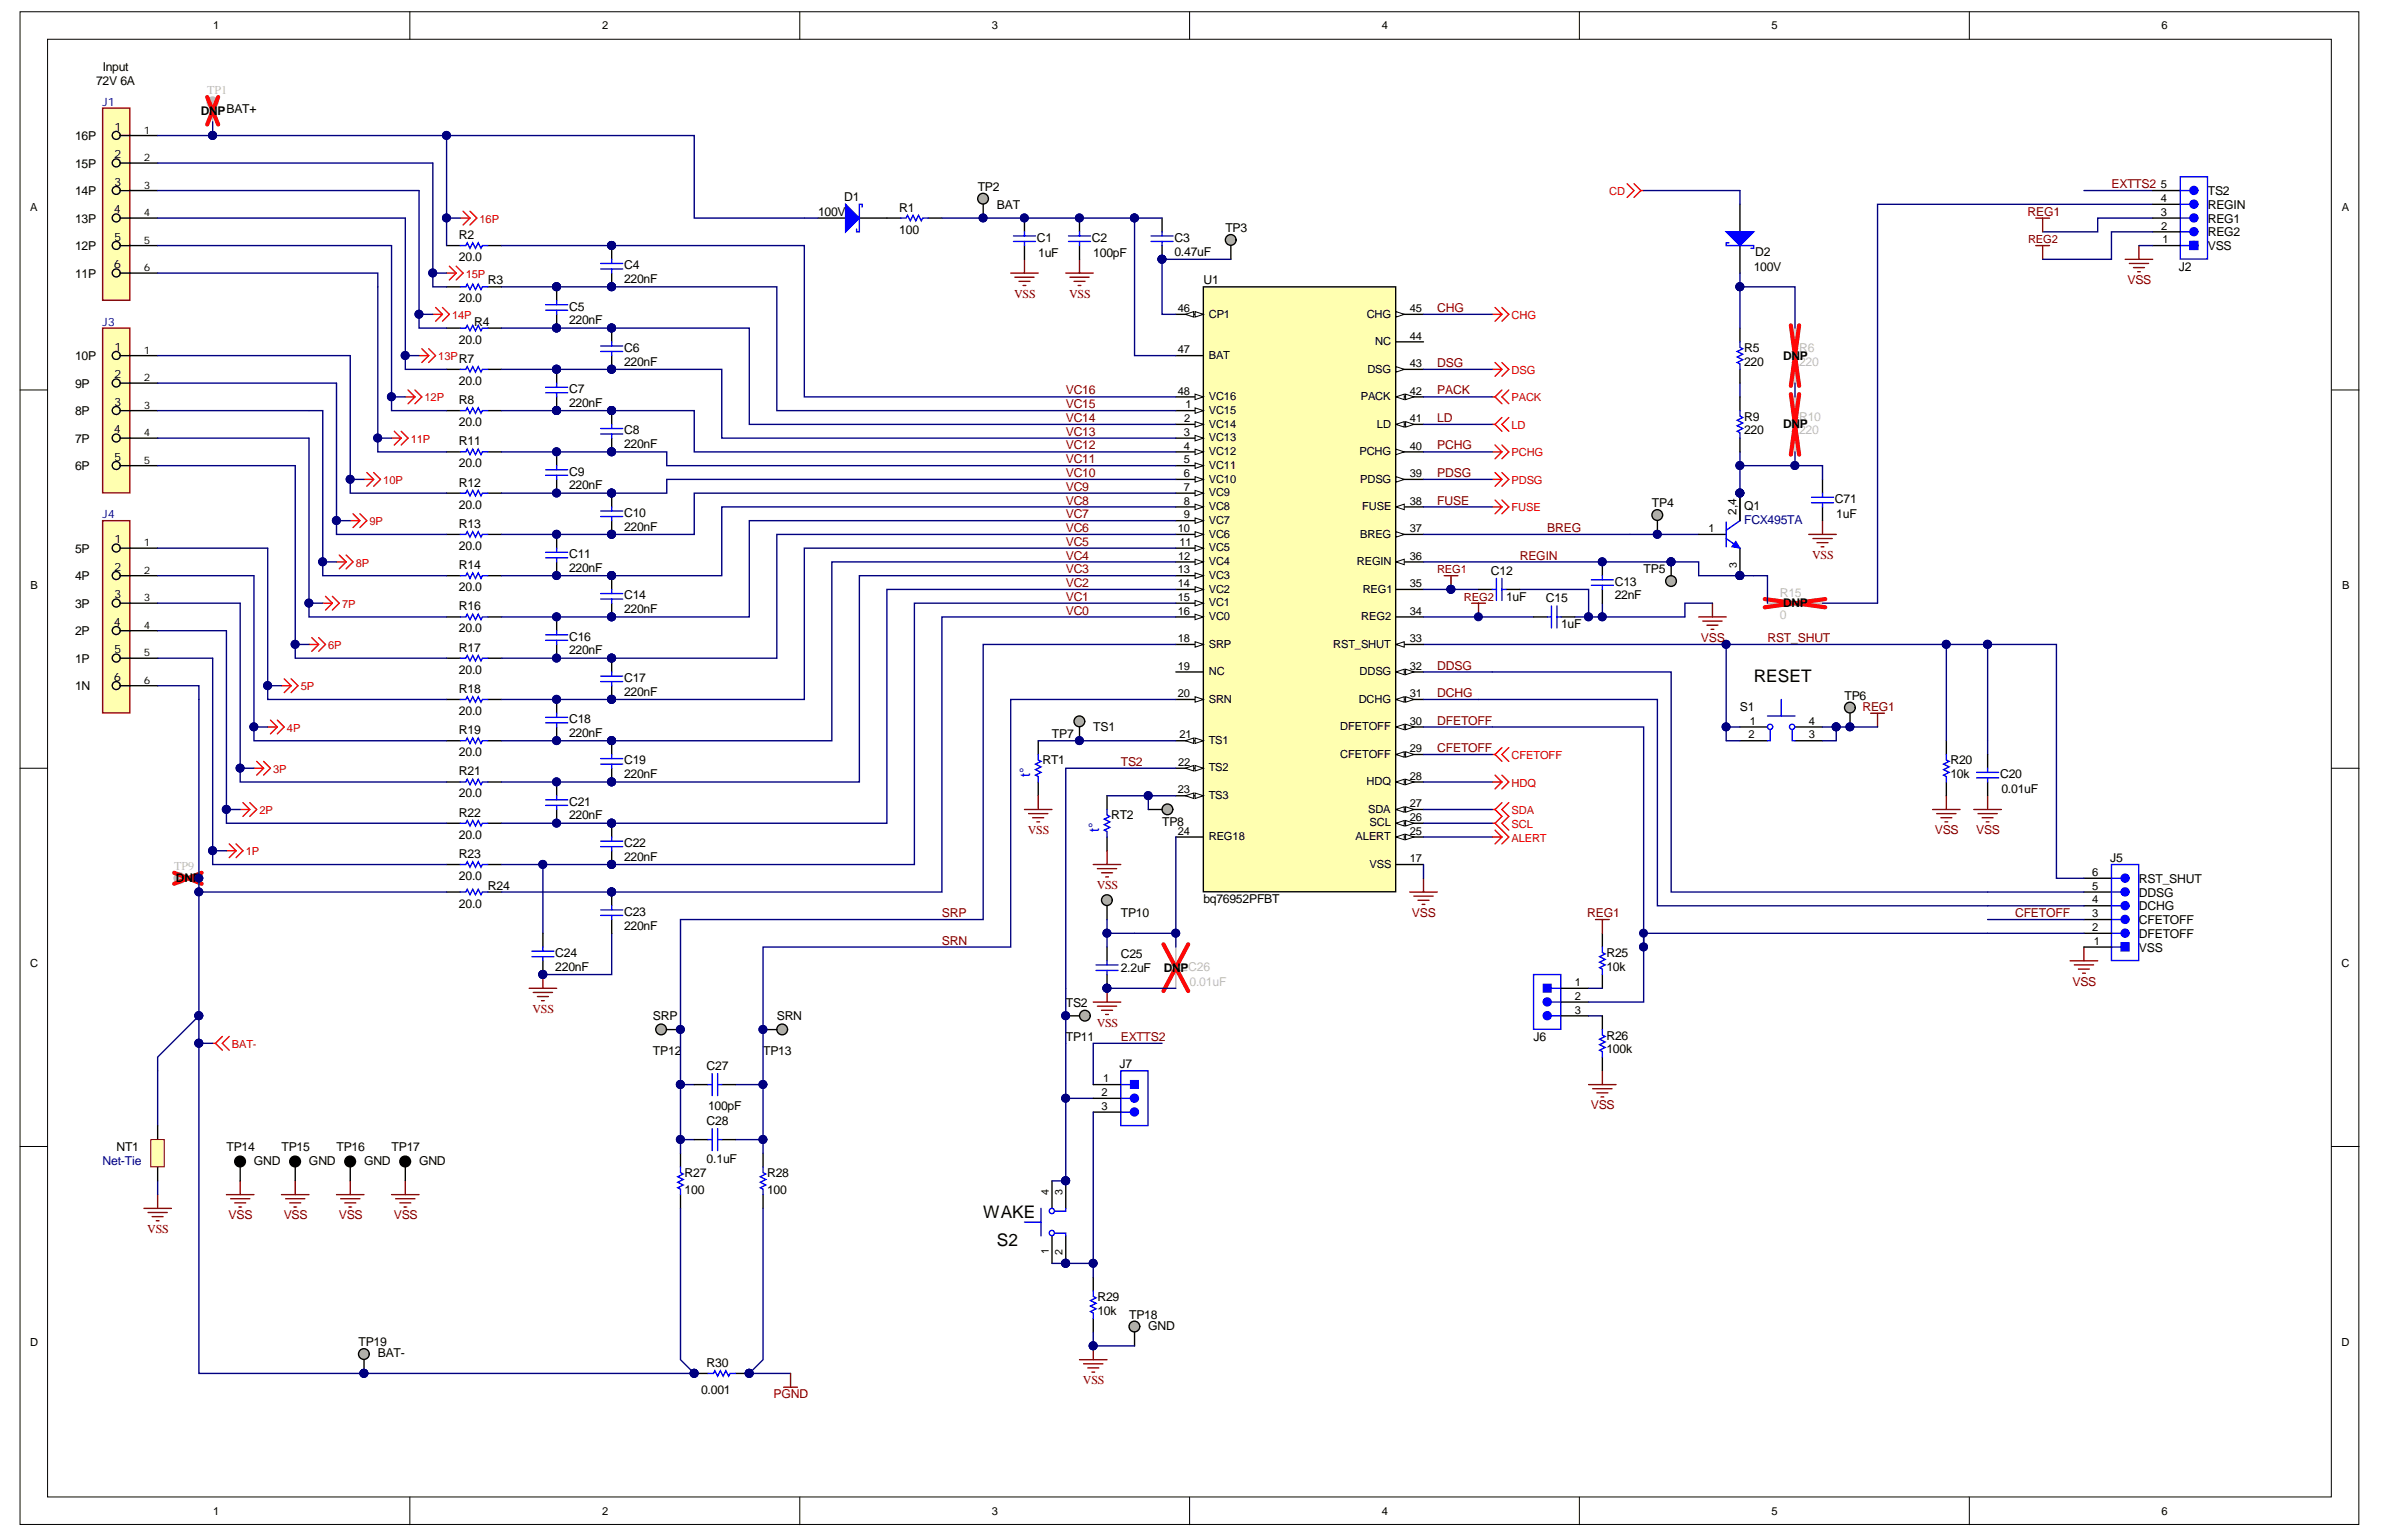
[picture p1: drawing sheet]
<svg xmlns="http://www.w3.org/2000/svg" width="432mm" height="279mm" viewBox="0 0 432 279" stroke-linecap="round" stroke-linejoin="round" font-family="sans-serif">
<defs><g id="words">
<g font-size="3.1">
<text x="317.9" y="123.7">RESET</text>
<text x="178.2" y="220.9">WAKE</text>
<text x="180.7" y="225.9">S2</text>
</g>
<g font-size="2.6" fill="#00f">
<text x="186.8" y="140.9" transform="rotate(-90 186.8 140.9)">t°</text>
<text x="199.2" y="150.9" transform="rotate(-90 199.2 150.9)">t°</text>
</g>
<g font-size="2.2">
<text x="17.4" y="15.4">72V 6A</text>
<text x="18.6" y="12.9">Input</text>
<text x="36.4" y="20.8">DNPBAT+</text>
<text x="13.6" y="25.4">16P</text>
<text x="13.6" y="30.4">15P</text>
<text x="13.6" y="35.4">14P</text>
<text x="177.2" y="34.6">TP2</text>
<text x="400.2" y="35.4">TS2</text>
<text x="13.6" y="40.4">13P</text>
<text x="148.3" y="39.1">100V</text>
<text x="153" y="36.4">D1</text>
<text x="163" y="38.4">R1</text>
<text x="180.7" y="37.9">BAT</text>
<text x="400.2" y="37.9">REGIN</text>
<text x="400.2" y="40.4">REG1</text>
<text x="13.6" y="45.3">12P</text>
<text x="83.2" y="47.3">20.0</text>
<text x="83.2" y="43.3">R2</text>
<text x="163" y="42.3">100</text>
<text x="188" y="43.8">C1</text>
<text x="188.2" y="46.6">1uF</text>
<text x="197.9" y="43.8">C2</text>
<text x="198.2" y="46.6">100pF</text>
<text x="212.9" y="46.3">0.47uF</text>
<text x="212.9" y="43.8">C3</text>
<text x="222.1" y="42.1">TP3</text>
<text x="318.2" y="46.3">D2</text>
<text x="400.2" y="45.3">VSS</text>
<text x="400.2" y="42.8">REG2</text>
<text x="13.6" y="50.3">11P</text>
<text x="88.4" y="51.6">R3</text>
<text x="113.1" y="51.3">220nF</text>
<text x="113.1" y="48.8">C4</text>
<text x="218.1" y="51.6">U1</text>
<text x="317.9" y="49.1">100V</text>
<text x="395" y="49.1">J2</text>
<text x="83.2" y="54.8">20.0</text>
<text x="85.9" y="59.1">R4</text>
<text x="103.2" y="58.8">220nF</text>
<text x="103.2" y="56.3">C5</text>
<text x="13.6" y="65.3">10P</text>
<text x="83.2" y="62.3">20.0</text>
<text x="113.1" y="63.8">C6</text>
<text x="316.2" y="63.8">R5</text>
<text x="323.2" y="65.2">DNP</text>
<text x="13.6" y="70.3">9P</text>
<text x="83.2" y="69.8">20.0</text>
<text x="103.2" y="71.3">C7</text>
<text x="113.1" y="66.3">220nF</text>
<text x="316.2" y="66.3">220</text>
<text x="13.6" y="75.3">8P</text>
<text x="83.2" y="77.3">20.0</text>
<text x="83.2" y="73.3">R8</text>
<text x="103.2" y="73.8">220nF</text>
<text x="316.2" y="76.3">R9</text>
<text x="323.2" y="77.7">DNP</text>
<text x="13.6" y="80.3">7P</text>
<text x="83.2" y="80.8">R11</text>
<text x="113.1" y="81.3">220nF</text>
<text x="113.1" y="78.8">C8</text>
<text x="316.2" y="78.8">220</text>
<text x="13.6" y="85.2">6P</text>
<text x="83.2" y="84.7">20.0</text>
<text x="83.2" y="88.2">R12</text>
<text x="103.2" y="88.7">220nF</text>
<text x="103.2" y="86.2">C9</text>
<text x="83.2" y="92.2">20.0</text>
<text x="83.2" y="95.7">R13</text>
<text x="113.1" y="93.7">C10</text>
<text x="299.4" y="92">TP4</text>
<text x="316.2" y="92.5">Q1</text>
<text x="332.6" y="91.2">C71</text>
<text x="332.9" y="94">1uF</text>
<text x="13.6" y="100.2">5P</text>
<text x="83.2" y="99.7">20.0</text>
<text x="103.2" y="101.2">C11</text>
<text x="113.1" y="96.2">220nF</text>
<text x="13.6" y="105.2">4P</text>
<text x="83.2" y="107.2">20.0</text>
<text x="83.2" y="103.2">R14</text>
<text x="103.2" y="103.7">220nF</text>
<text x="270.3" y="104.2">C12</text>
<text x="292.7" y="106.2">C13</text>
<text x="298" y="103.9">TP5</text>
<text x="13.6" y="110.2">3P</text>
<text x="83.2" y="110.7">R16</text>
<text x="113.1" y="111.2">220nF</text>
<text x="113.1" y="108.7">C14</text>
<text x="273" y="108.9">1uF</text>
<text x="280.2" y="109.2">C15</text>
<text x="283" y="113.9">1uF</text>
<text x="292.7" y="108.7">22nF</text>
<text x="323.2" y="110.1">DNP</text>
<text x="13.6" y="115.2">2P</text>
<text x="83.2" y="114.7">20.0</text>
<text x="83.2" y="118.2">R17</text>
<text x="103.2" y="118.7">220nF</text>
<text x="103.2" y="116.2">C16</text>
<text x="13.6" y="120.2">1P</text>
<text x="13.6" y="125.1">1N</text>
<text x="83.2" y="122.2">20.0</text>
<text x="83.2" y="125.6">R18</text>
<text x="113.1" y="123.6">C17</text>
<text x="83.2" y="129.6">20.0</text>
<text x="103.2" y="131.1">C18</text>
<text x="113.1" y="126.1">220nF</text>
<text x="315.4" y="128.9">S1</text>
<text x="334.4" y="126.9">TP6</text>
<text x="83.2" y="137.1">20.0</text>
<text x="83.2" y="133.1">R19</text>
<text x="103.2" y="133.6">220nF</text>
<text x="190.7" y="133.9">TP7</text>
<text x="198.2" y="132.6">TS1</text>
<text x="83.2" y="140.6">R21</text>
<text x="113.1" y="141.1">220nF</text>
<text x="113.1" y="138.6">C19</text>
<text x="189" y="138.6">RT1</text>
<text x="353.6" y="141.1">10k</text>
<text x="353.6" y="138.6">R20</text>
<text x="362.6" y="141.1">C20</text>
<text x="362.8" y="143.8">0.01uF</text>
<text x="83.2" y="144.6">20.0</text>
<text x="83.2" y="148.1">R22</text>
<text x="103.2" y="148.6">220nF</text>
<text x="103.2" y="146.1">C21</text>
<text x="201.4" y="148.6">RT2</text>
<text x="210.7" y="149.8">TP8</text>
<text x="83.2" y="152.1">20.0</text>
<text x="83.2" y="155.6">R23</text>
<text x="113.1" y="153.6">C22</text>
<text x="31.9" y="160">DNP</text>
<text x="83.2" y="159.6">20.0</text>
<text x="88.4" y="161.3">R24</text>
<text x="113.1" y="156.1">220nF</text>
<text x="382.5" y="156.3">J5</text>
<text x="387.7" y="160.1">RST_SHUT</text>
<text x="83.2" y="164.5">20.0</text>
<text x="113.1" y="166">C23</text>
<text x="203.2" y="166.3">TP10</text>
<text x="218.1" y="163.8">bq76952PFBT</text>
<text x="387.7" y="162.6">DDSG</text>
<text x="387.7" y="165">DCHG</text>
<text x="387.7" y="167.5">CFETOFF</text>
<text x="100.7" y="173.5">C24</text>
<text x="113.1" y="168.5">220nF</text>
<text x="203.2" y="173.8">C25</text>
<text x="291.2" y="173.5">R25</text>
<text x="387.7" y="170">DFETOFF</text>
<text x="387.7" y="172.5">VSS</text>
<text x="100.7" y="176">220nF</text>
<text x="203.2" y="176.3">2.2uF</text>
<text x="211" y="176.2">DNPC26</text>
<text x="291.2" y="176">10k</text>
<text x="118.4" y="185">SRP</text>
<text x="140.8" y="185">SRN</text>
<text x="193.2" y="182.5">TS2</text>
<text x="118.4" y="191.2">TP12</text>
<text x="138.3" y="191.2">TP13</text>
<text x="193.2" y="188.7">TP11</text>
<text x="278" y="188.7">J6</text>
<text x="291.2" y="191">100k</text>
<text x="291.2" y="188.5">R26</text>
<text x="128.1" y="194">C27</text>
<text x="202.9" y="193.7">J7</text>
<text x="128.1" y="204">C28</text>
<text x="128.3" y="201.2">100pF</text>
<text x="21.1" y="208.7">NT1</text>
<text x="41" y="208.7">TP14</text>
<text x="51" y="208.7">TP15</text>
<text x="61" y="208.7">TP16</text>
<text x="71" y="208.7">TP17</text>
<text x="46" y="211.2">GND</text>
<text x="56" y="211.2">GND</text>
<text x="66" y="211.2">GND</text>
<text x="76" y="211.2">GND</text>
<text x="124.1" y="213.4">R27</text>
<text x="128.1" y="210.9">0.1uF</text>
<text x="139.1" y="213.4">R28</text>
<text x="124.1" y="216.4">100</text>
<text x="139.1" y="216.4">100</text>
<text x="198.9" y="238.4">10k</text>
<text x="198.9" y="235.9">R29</text>
<text x="204.7" y="239.1">TP18</text>
<text x="65" y="244.1">TP19</text>
<text x="208.2" y="241.1">GND</text>
<text x="68.5" y="246.1">BAT-</text>
<text x="128.1" y="247.8">R30</text>
<text x="127.1" y="252.8">0.001</text>
</g>
<g font-size="2.2" fill="#c0bebc">
<text x="37.6" y="17.1">TP1</text>
<text x="326.1" y="63.8">R6</text>
<text x="326.1" y="66.3">220</text>
<text x="326.1" y="76.3">R10</text>
<text x="326.1" y="78.8">220</text>
<text x="322.6" y="112.2">0</text>
<text x="322.6" y="108.2">R15</text>
<text x="31.6" y="157.8">TP9</text>
<text x="215.6" y="178.8">0.01uF</text>
</g>
<g font-size="2.2" fill="#800000">
<text x="382.8" y="34.1">EXTTS2</text>
<text x="367.5" y="39.1">REG1</text>
<text x="183.8" y="54">VSS</text>
<text x="193.8" y="54">VSS</text>
<text x="385.7" y="51.5">VSS</text>
<text x="260.5" y="56.6">CHG</text>
<text x="193.2" y="71.5">VC16</text>
<text x="260.5" y="71.5">PACK</text>
<text x="260.5" y="66.5">DSG</text>
<text x="193.2" y="76.5">VC14</text>
<text x="193.2" y="74">VC15</text>
<text x="260.5" y="76.5">LD</text>
<text x="193.2" y="79">VC13</text>
<text x="193.2" y="81.5">VC12</text>
<text x="193.2" y="84">VC11</text>
<text x="260.5" y="81.5">PCHG</text>
<text x="193.2" y="86.5">VC10</text>
<text x="193.2" y="89">VC9</text>
<text x="260.5" y="86.5">PDSG</text>
<text x="193.2" y="94">VC7</text>
<text x="193.2" y="91.5">VC8</text>
<text x="260.5" y="91.5">FUSE</text>
<text x="193.2" y="96.5">VC6</text>
<text x="193.2" y="99">VC5</text>
<text x="193.2" y="101.5">VC4</text>
<text x="275.5" y="101.5">REGIN</text>
<text x="280.5" y="96.5">BREG</text>
<text x="328.5" y="101.3">VSS</text>
<text x="193.2" y="103.9">VC3</text>
<text x="193.2" y="106.4">VC2</text>
<text x="193.2" y="108.9">VC1</text>
<text x="193.2" y="111.4">VC0</text>
<text x="308.3" y="116.4">VSS</text>
<text x="320.4" y="116.4">RST_SHUT</text>
<text x="260.5" y="121.4">DDSG</text>
<text x="260.5" y="126.4">DCHG</text>
<text x="260.5" y="131.4">DFETOFF</text>
<text x="337.6" y="128.9">REG1</text>
<text x="260.5" y="136.4">CFETOFF</text>
<text x="203.2" y="138.9">TS2</text>
<text x="186.3" y="151.2">VSS</text>
<text x="350.7" y="151.3">VSS</text>
<text x="358.2" y="151.3">VSS</text>
<text x="198.8" y="161.2">VSS</text>
<text x="170.7" y="166.3">SRP</text>
<text x="256" y="166.2">VSS</text>
<text x="287.7" y="166.3">REG1</text>
<text x="365.3" y="166.3">CFETOFF</text>
<text x="170.7" y="171.3">SRN</text>
<text x="375.7" y="178.7">VSS</text>
<text x="96.5" y="183.6">VSS</text>
<text x="198.8" y="186.1">VSS</text>
<text x="203.2" y="188.7">EXTTS2</text>
<text x="288.4" y="201.2">VSS</text>
<text x="41.4" y="221.1">VSS</text>
<text x="51.4" y="221.1">VSS</text>
<text x="61.4" y="221.1">VSS</text>
<text x="71.4" y="221.1">VSS</text>
<text x="26.7" y="223.6">VSS</text>
<text x="196.3" y="251">VSS</text>
<text x="140.2" y="253.5">PGND</text>
</g>
<g font-size="2.2" fill="#000080">
<text x="316.2" y="95">FCX495TA</text>
<text x="18.6" y="211.2">Net-Tie</text>
</g>
<g font-size="2.1" fill="#000080">
<text x="18.6" y="19.2">J1</text>
<text x="18.6" y="59.1">J3</text>
<text x="18.6" y="94">J4</text>
</g>
<g font-size="2.1">
<text x="20.8" y="23.7">1</text>
<text x="20.7" y="28.7">2</text>
<text x="20.7" y="33.6">3</text>
<text x="20.6" y="38.6">4</text>
<text x="20.7" y="43.6">5</text>
<text x="20.6" y="48.6">6</text>
<text x="20.8" y="63.6">1</text>
<text x="20.7" y="68.6">2</text>
<text x="20.7" y="73.5">3</text>
<text x="20.6" y="78.5">4</text>
<text x="20.7" y="83.5">5</text>
<text x="314.8" y="93.4" transform="rotate(-90 314.8 93.4)">2,4</text>
<text x="20.8" y="98.5">1</text>
<text x="20.7" y="103.5">2</text>
<text x="20.6" y="113.4">4</text>
<text x="20.7" y="108.5">3</text>
<text x="20.7" y="118.4">5</text>
<text x="20.6" y="123.4">6</text>
</g>
<g font-size="2">
<text x="38.6" y="5.3">1</text>
<text x="109.2" y="5.3">2</text>
<text x="179.8" y="5.3">3</text>
<text x="250.5" y="5.3">4</text>
<text x="321.1" y="5.3">5</text>
<text x="391.8" y="5.3">6</text>
<text x="391.7" y="34.1">5</text>
<text x="5.5" y="38.3">A</text>
<text x="391.7" y="36.6">4</text>
<text x="391.7" y="39.1">3</text>
<text x="391.8" y="41.6">2</text>
<text x="424.5" y="38.3">A</text>
<text x="392" y="44.1">1</text>
<text x="213.5" y="56.6">46</text>
<text x="219.1" y="57.6">CP1</text>
<text x="247.7" y="57.6">CHG</text>
<text x="255.6" y="56.6">45</text>
<text x="213.5" y="64.1">47</text>
<text x="219.1" y="65.1">BAT</text>
<text x="249.3" y="62.6">NC</text>
<text x="255.6" y="61.6">44</text>
<text x="213.5" y="71.5">48</text>
<text x="247.9" y="67.6">DSG</text>
<text x="255.6" y="66.6">43</text>
<text x="255.6" y="71.5">42</text>
<text x="214.7" y="76.5">2</text>
<text x="214.9" y="74">1</text>
<text x="219.1" y="72.5">VC16</text>
<text x="219.1" y="75">VC15</text>
<text x="219.1" y="77.5">VC14</text>
<text x="246.7" y="72.5">PACK</text>
<text x="249.6" y="77.5">LD</text>
<text x="255.6" y="76.5">41</text>
<text x="214.6" y="79">3</text>
<text x="214.6" y="81.5">4</text>
<text x="219.1" y="80">VC13</text>
<text x="219.1" y="82.5">VC12</text>
<text x="246.4" y="82.5">PCHG</text>
<text x="255.6" y="81.5">40</text>
<text x="214.6" y="89">7</text>
<text x="214.6" y="84">5</text>
<text x="214.6" y="86.5">6</text>
<text x="219.1" y="90">VC9</text>
<text x="219.1" y="85">VC11</text>
<text x="219.1" y="87.5">VC10</text>
<text x="246.6" y="87.5">PDSG</text>
<text x="255.6" y="86.5">39</text>
<text x="214.6" y="94">9</text>
<text x="214.6" y="91.5">8</text>
<text x="219.1" y="95">VC7</text>
<text x="219.1" y="92.5">VC8</text>
<text x="246.9" y="92.5">FUSE</text>
<text x="255.6" y="91.5">38</text>
<text x="213.5" y="96.5">10</text>
<text x="213.6" y="101.5">12</text>
<text x="213.8" y="99">11</text>
<text x="219.1" y="100">VC5</text>
<text x="219.1" y="97.5">VC6</text>
<text x="246.6" y="97.5">BREG</text>
<text x="255.6" y="96.5">37</text>
<text x="255.6" y="101.5">36</text>
<text x="309.7" y="96.5">1</text>
<text x="5.5" y="106.8">B</text>
<text x="213.5" y="104">13</text>
<text x="213.5" y="106.5">14</text>
<text x="219.1" y="105">VC3</text>
<text x="219.1" y="107.5">VC2</text>
<text x="219.1" y="102.5">VC4</text>
<text x="246" y="102.5">REGIN</text>
<text x="247" y="107.5">REG1</text>
<text x="255.6" y="106.5">35</text>
<text x="424.6" y="106.8">B</text>
<text x="213.5" y="109">15</text>
<text x="213.5" y="111.4">16</text>
<text x="219.1" y="110">VC1</text>
<text x="219.1" y="112.4">VC0</text>
<text x="246.8" y="112.4">REG2</text>
<text x="255.6" y="111.4">34</text>
<text x="213.5" y="116.4">18</text>
<text x="219.1" y="117.4">SRP</text>
<text x="241.7" y="117.4">RST_SHUT</text>
<text x="255.6" y="116.4">33</text>
<text x="213.5" y="121.4">19</text>
<text x="219.1" y="122.4">NC</text>
<text x="246.4" y="122.4">DDSG</text>
<text x="255.6" y="121.4">32</text>
<text x="213.5" y="126.4">20</text>
<text x="219.1" y="127.4">SRN</text>
<text x="246.3" y="127.4">DCHG</text>
<text x="255.6" y="131.4">30</text>
<text x="255.6" y="126.4">31</text>
<text x="317.2" y="131.4">1</text>
<text x="327.9" y="131.4">4</text>
<text x="213.8" y="133.9">21</text>
<text x="219.1" y="134.9">TS1</text>
<text x="243" y="137.4">CFETOFF</text>
<text x="243" y="132.4">DFETOFF</text>
<text x="255.6" y="136.4">29</text>
<text x="316.9" y="133.9">2</text>
<text x="327.9" y="133.9">3</text>
<text x="213.5" y="143.9">23</text>
<text x="213.6" y="138.9">22</text>
<text x="219.1" y="139.9">TS2</text>
<text x="247.7" y="142.4">HDQ</text>
<text x="255.6" y="141.4">28</text>
<text x="219.1" y="144.9">TS3</text>
<text x="248" y="147.4">SDA</text>
<text x="248.3" y="149.9">SCL</text>
<text x="255.6" y="146.4">27</text>
<text x="255.6" y="148.9">26</text>
<text x="213.5" y="151.3">24</text>
<text x="219.1" y="152.3">REG18</text>
<text x="245.7" y="152.3">ALERT</text>
<text x="255.6" y="151.3">25</text>
<text x="248.3" y="157.3">VSS</text>
<text x="255.6" y="156.3">17</text>
<text x="379.2" y="161.3">5</text>
<text x="379.2" y="158.8">6</text>
<text x="379.2" y="163.8">4</text>
<text x="379.2" y="166.3">3</text>
<text x="379.3" y="168.8">2</text>
<text x="379.5" y="171.3">1</text>
<text x="5.5" y="175.4">C</text>
<text x="285.5" y="178.8">1</text>
<text x="424.5" y="175.4">C</text>
<text x="285.5" y="181.3">2</text>
<text x="285.5" y="183.8">3</text>
<text x="200" y="196.2">1</text>
<text x="199.7" y="201.2">3</text>
<text x="199.7" y="198.7">2</text>
<text x="5.5" y="244">D</text>
<text x="424.5" y="244">D</text>
<text x="38.6" y="274.7">1</text>
<text x="109.2" y="274.7">2</text>
<text x="179.8" y="274.7">3</text>
<text x="250.5" y="274.7">4</text>
<text x="321.1" y="274.7">5</text>
<text x="391.8" y="274.7">6</text>
</g>
<g font-size="2" fill="#f00">
<text x="291.7" y="35.4">CD</text>
<text x="86.9" y="40.4">16P</text>
<text x="84.4" y="50.3">15P</text>
<text x="82" y="57.8">14P</text>
<text x="274" y="57.8">CHG</text>
<text x="79.5" y="65.3">13PR7</text>
<text x="274" y="67.8">DSG</text>
<text x="77" y="72.8">12P</text>
<text x="274" y="72.8">PACK</text>
<text x="274" y="77.8">LD</text>
<text x="74.5" y="80.3">11P</text>
<text x="274" y="82.8">PCHG</text>
<text x="69.5" y="87.8">10P</text>
<text x="274" y="87.8">PDSG</text>
<text x="67" y="95.2">9P</text>
<text x="274" y="92.7">FUSE</text>
<text x="64.5" y="102.7">8P</text>
<text x="62" y="110.2">7P</text>
<text x="59.5" y="117.7">6P</text>
<text x="54.5" y="125.2">5P</text>
<text x="52" y="132.6">4P</text>
<text x="274" y="137.6">CFETOFF</text>
<text x="49.5" y="140.1">3P</text>
<text x="274" y="142.6">HDQ</text>
<text x="47" y="147.6">2P</text>
<text x="274" y="147.6">SDA</text>
<text x="44.5" y="155.1">1P</text>
<text x="274" y="152.6">ALERT</text>
<text x="274" y="150.1">SCL</text>
<text x="42" y="190">BAT-</text>
</g>
<g font-size="2" fill="#800000">
<text x="367.6" y="44.1">REG2</text>
<text x="260.5" y="104">REG1</text>
<text x="265.4" y="109">REG2</text>
</g>
<g font-size="1.9">
<text x="26.1" y="24.2">1</text>
<text x="26.1" y="29.2">2</text>
<text x="26.1" y="34.2">3</text>
<text x="26.1" y="39.2">4</text>
<text x="26.1" y="44.2">5</text>
<text x="26.1" y="49.2">6</text>
<text x="26.1" y="64.1">1</text>
<text x="26.1" y="69.1">2</text>
<text x="26.1" y="74.1">3</text>
<text x="26.1" y="79.1">4</text>
<text x="26.1" y="84.1">5</text>
<text x="26.1" y="99">1</text>
<text x="26.1" y="104">2</text>
<text x="314.8" y="102.9" transform="rotate(-90 314.8 102.9)">3</text>
<text x="26.1" y="109">3</text>
<text x="26.1" y="114">4</text>
<text x="26.1" y="119">5</text>
<text x="26.1" y="124">6</text>
<text x="190.1" y="216.6" transform="rotate(-90 190.1 216.6)">4</text>
<text x="192.6" y="216.6" transform="rotate(-90 192.6 216.6)">3</text>
<text x="190.1" y="227.4" transform="rotate(-90 190.1 227.4)">1</text>
<text x="192.6" y="227.6" transform="rotate(-90 192.6 227.6)">2</text>
</g>
</g></defs>
<g fill="#fff" stroke="#000" stroke-width=".18">
<path d="M3.6 2.1h424v274.3h-424z"/>
<path d="M8.6 7.1h414v264.3h-414z"/>
</g>
<g fill="none" stroke="#000" stroke-width=".18">
<path d="M74.3 2.1v5M145 2.1v5M215.6 2.1v5M286.3 2.1v5M357 2.1v5M3.6 70.7h5M422.7 70.7h5M3.6 139.3h5M422.7 139.3h5M3.6 207.9h5M422.7 207.9h5M74.3 271.5v5"/>
<path d="M145 271.5v5M215.6 271.5v5M286.3 271.5v5M357 271.5v5"/>
</g>
<g fill="none" stroke="#800000" stroke-width=".25">
<path d="M95.9 179.2h5M96.7 179.9h3.5M98.4 176.7v2.5M97.4 180.7h2M98.2 181.4h.5M26.1 219.1h5M26.8 219.8h3.5M28.6 216.6v2.5M41 216.6h5M41.8 217.4h3.5M42.5 218.1h2M43.3 218.9h.5"/>
<path d="M43.5 214.1v2.5M27.6 220.6h2M28.3 221.3h.5M195.7 246.5h5M196.4 247.3h3.5M197.2 248h2M197.9 248.8h.5M198.2 244v2.5"/>
</g>
<g fill="#000080" stroke="#000080" stroke-width=".18">
<circle cx="198.2" cy="244" r=".72"/>
<circle cx="98.4" cy="176.7" r=".72"/>
</g>
<path d="M81 52h2.4M88.4 52h2.5M43.5 211.6v2.5M123.4 209.1v2.5M123.4 216.6v2.5M138.3 209.1v2.5M138.3 216.6v2.5" fill="none" stroke="#000" stroke-width=".25"/>
<path d="M83.4 52h1l.3-.5 .5 1 .5-1 .5 1 .5-1 .5 1 .2-.5h1M123.4 211.6v1l.5 .3-1 .5 1 .5-1 .5 1 .5-1 .5 .5 .2v1M138.3 211.6v1l.5 .3-1 .5 1 .5-1 .5 1 .5-1 .5 .5 .2v1" fill="none" stroke="#00f" stroke-width=".25"/>
<circle cx="43.5" cy="210.6" r=".97" fill="#000" stroke="#000" stroke-width=".25"/>
<circle cx="119.8" cy="186.7" r=".97" fill="#b2acb0" stroke="#000" stroke-width=".25"/>
<path d="M188.2 134.3v2.5M188.2 141.8v2.5M120.9 186.7h2.5M28.6 204.1v2.5M28.6 211.6v2.5M125.9 249h2.4M133.3 249h2.5" fill="none" stroke="#000" stroke-width=".25"/>
<g fill="#000080" stroke="#000080" stroke-width=".18">
<circle cx="123.3" cy="186.7" r=".72"/>
<circle cx="125.8" cy="249" r=".72"/>
<circle cx="135.8" cy="249" r=".72"/>
<circle cx="123.3" cy="206.6" r=".72"/>
<circle cx="123.3" cy="196.6" r=".72"/>
</g>
<path d="M188.2 136.8v1l.5 .2-1 .5 1 .5-1 .5 1 .5-1 .5 .5 .3v1M128.3 249h1l.3-.5 .5 1 .5-1 .5 1 .5-1 .5 1 .2-.5h1" fill="none" stroke="#00f" stroke-width=".25"/>
<path d="M193.2 179.2v10M28.6 194.2v9.9M123.4 196.7h2.5M28.6 214.1v2.5M123.4 206.6h2.5" fill="none" stroke="#000080" stroke-width=".25"/>
<path d="M27.3 206.6h2.5v5h-2.5z" fill="#ffffb0" stroke="#800000" stroke-width=".18"/>
<path d="M160.8 39.5h2.5M168.3 39.5h2.4" fill="none" stroke="#000" stroke-width=".25"/>
<path d="M163.3 39.5h1l.2-.5 .5 1 .5-1 .5 1 .5-1 .5 1 .3-.5h1" fill="none" stroke="#00f" stroke-width=".25"/>
<circle cx="205.6" cy="240.5" r=".97" fill="#b2acb0" stroke="#000" stroke-width=".25"/>
<path d="M205.7 241.5v2.5" fill="none" stroke="#000" stroke-width=".25"/>
<circle cx="66" cy="245.5" r=".97" fill="#b2acb0" stroke="#000" stroke-width=".25"/>
<path d="M81 44.5h2.4M88.4 44.5h2.5M66 246.5v2.5" fill="none" stroke="#000" stroke-width=".25"/>
<g fill="#000080" stroke="#000080" stroke-width=".18">
<circle cx="66" cy="249" r=".72"/>
<circle cx="198.2" cy="244" r=".72"/>
</g>
<path d="M198.2 244h7.5" fill="none" stroke="#000080" stroke-width=".25"/>
<path d="M83.4 44.5h1l.3-.5 .5 1 .5-1 .5 1 .5-1 .5 1 .2-.5h1" fill="none" stroke="#00f" stroke-width=".25"/>
<circle cx="178.2" cy="36" r=".97" fill="#b2acb0" stroke="#000" stroke-width=".25"/>
<path d="M178.2 37v2.5M200.7 171.7v2.5M200.7 176.7v2.5" fill="none" stroke="#000" stroke-width=".25"/>
<g fill="#000080" stroke="#000080" stroke-width=".18">
<circle cx="178.2" cy="39.5" r=".72"/>
<circle cx="200.7" cy="179.2" r=".72"/>
<circle cx="138.3" cy="196.6" r=".72"/>
<circle cx="193.2" cy="199.1" r=".72"/>
<circle cx="263" cy="106.9" r=".72"/>
<circle cx="315.4" cy="84.4" r=".72"/>
<circle cx="315.4" cy="89.4" r=".72"/>
</g>
<path d="M261.8 104.4h2.5M263 104.4v2.5M200.7 179.2v2.5M198.2 181.7h5M198.9 182.4h3.5M199.7 183.2h2M200.4 183.9h.5" fill="none" stroke="#800000" stroke-width=".25"/>
<path d="M315.4 81.9v7.5M133.3 196.7h5M193.2 189.2v9.9h5M210.7 189.2h-12.5v7.5" fill="none" stroke="#000080" stroke-width=".25"/>
<path d="M198.7 176h4M198.7 175h4M200.7 174.2v.8M200.7 176v.7" fill="none" stroke="#00f" stroke-width=".25"/>
<g fill="none" stroke="#f00" stroke-width=".25">
<path d="M56 116.9h1.8M56.5 115.6l1.3 1.3M57.8 116.9l-1.3 1.2M57.8 115.6l1.2 1.3-1.2 1.2M46 139.3h1.8M46.5 138l1.3 1.3M47.8 139.3l-1.3 1.2M47.8 138l1.2 1.3-1.2 1.2M48.5 131.8h1.8M49 130.6l1.3 1.2M50.3 131.8l-1.3 1.3M50.3 130.6l1.2 1.2-1.2 1.3"/>
<path d="M51 124.3h1.8M51.5 123.1l1.3 1.2M52.8 124.3l-1.3 1.3M52.8 123.1l1.2 1.2-1.2 1.3M41 154.3h1.8M41.5 153l1.3 1.3M42.8 154.3l-1.3 1.2M42.8 153l1.2 1.3-1.2 1.2M43.5 146.8h1.8M44 145.5l1.3 1.3M45.3 146.8l-1.3 1.2M45.3 145.5l1.2 1.3-1.2 1.2"/>
<path d="M38.6 189.2h.5M39.1 189.2l1.2 1.2M40.3 187.9l-1.2 1.3M41.5 187.9l-1.2 1.3 1.2 1.2"/>
</g>
<circle cx="302.9" cy="105.4" r=".97" fill="#b2acb0" stroke="#000" stroke-width=".25"/>
<path d="M302.9 101.9v2.5" fill="none" stroke="#000" stroke-width=".25"/>
<circle cx="302.9" cy="101.9" r=".72" fill="#000080" stroke="#000080" stroke-width=".18"/>
<circle cx="200.7" cy="163.2" r=".97" fill="#b2acb0" stroke="#000" stroke-width=".25"/>
<path d="M210.7 39.5v2.5M210.7 44.5v2.5M315.4 131.8h5M315.4 134.3h5M325.4 131.8h5M325.4 134.3h5M200.7 164.2v2.5M53.5 211.6v2.5M63.5 211.6v2.5M73.5 211.6v2.5" fill="none" stroke="#000" stroke-width=".25"/>
<path d="M258 116.9h54.9v17.4h2.5M312.9 131.8h2.5M200.7 166.7v2.5h5M135.8 249h7.5" fill="none" stroke="#000080" stroke-width=".25"/>
<g fill="#000080" stroke="#000080" stroke-width=".18">
<circle cx="200.7" cy="169.2" r=".72"/>
<circle cx="210.6" cy="47" r=".72"/>
<circle cx="312.9" cy="116.8" r=".72"/>
<circle cx="312.9" cy="131.8" r=".72"/>
<circle cx="135.8" cy="249" r=".72"/>
</g>
<g fill="none" stroke="#800000" stroke-width=".25">
<path d="M51 216.6h5M51.8 217.4h3.5M52.5 218.1h2M53.3 218.9h.5M53.5 214.1v2.5M61 216.6h5M61.8 217.4h3.4M62.5 218.1h2M63.2 218.9h.5M63.5 214.1v2.5M71 216.6h5M71.7 217.4h3.5"/>
<path d="M72.5 218.1h2M73.2 218.9h.5M73.5 214.1v2.5M142.1 251.5h2.5M143.3 249v2.5"/>
</g>
<g fill="#000" stroke="#000" stroke-width=".25">
<circle cx="53.5" cy="210.6" r=".97"/>
<circle cx="63.5" cy="210.6" r=".97"/>
<circle cx="73.4" cy="210.6" r=".97"/>
</g>
<g fill="none" stroke="#00f" stroke-width=".25">
<path d="M208.7 42.8h4M208.7 43.8h4M210.7 42v.8M210.7 43.8v.7M320.4 129.8h5M320.9 132.3v2h-.5M322.9 126.8v3M324.9 132.3v2h.5"/>
<circle cx="320.9" cy="131.8" r=".47"/>
<circle cx="324.9" cy="131.8" r=".47"/>
</g>
<path d="M320.4 109.4h3.5l.2-.5 .5 1 .5-1 .5 1 .5-1 .5 1 .3-.5h3.5" fill="none" stroke="#c0bebc" stroke-width=".25"/>
<path d="M319.9 108.6l11 1.5M330.9 108.6l-11 1.5" fill="none" stroke="#f00" stroke-width=".75"/>
<path d="M203.2 194.2h4.9v9.9h-4.9z" fill="#fff" stroke="#00f" stroke-width=".25"/>
<path d="M203.2 199.1h1.7M203.2 196.7h1.7M203.2 201.6h1.7M198.2 234.1v1l.5 .2-1 .5 1 .5-1 .5 1 .5-1 .5 .5 .3v1" fill="none" stroke="#00f" stroke-width=".25"/>
<g fill="#00f" stroke="#00f" stroke-width=".25">
<circle cx="205.6" cy="199.1" r=".72"/>
<circle cx="205.6" cy="201.6" r=".72"/>
</g>
<path d="M198.2 196.7h5M198.2 199.1h5M198.2 201.6h5M198.2 231.6v2.5M198.2 239.1v2.4" fill="none" stroke="#000" stroke-width=".25"/>
<path d="M204.9 195.9h1.5v1.5h-1.5z" fill="#00f" stroke="#00f" stroke-width=".18"/>
<circle cx="196.7" cy="184.2" r=".97" fill="#b2acb0" stroke="#000" stroke-width=".25"/>
<g fill="none" stroke="#000" stroke-width=".25">
<path d="M81 59.5h2.4M88.4 59.5h2.5M81 67h2.4M81 74.5h2.4M88.4 67h2.5M88.4 74.5h2.5M81 81.9h2.4M81 89.4h2.4M81 96.9h2.4M88.4 81.9h2.5M88.4 89.4h2.5M88.4 96.9h2.5"/>
<path d="M352.8 134.3v2.5M352.8 141.8v2.5M193.2 184.2h2.5"/>
</g>
<g fill="#000080" stroke="#000080" stroke-width=".18">
<circle cx="193.2" cy="184.2" r=".72"/>
<circle cx="98.4" cy="176.7" r=".72"/>
<circle cx="205.6" cy="39.5" r=".72"/>
<circle cx="360.3" cy="116.8" r=".72"/>
<circle cx="312.9" cy="116.8" r=".72"/>
<circle cx="352.8" cy="116.8" r=".72"/>
</g>
<path d="M83.4 59.5h1l.3-.5 .5 1 .5-1 .5 1 .5-1 .5 1 .2-.5h1M83.4 67h1l.3-.5 .5 1 .5-1 .5 1 .5-1 .5 1 .2-.5h1M83.4 74.5h1l.3-.5 .5 1 .5-1 .5 1 .5-1 .5 1 .2-.5h1M83.4 81.9h1l.3-.5 .5 1 .5-1 .5 1 .5-1 .5 1 .2-.5h1M83.4 89.4h1l.3-.5 .5 1 .5-1 .5 1 .5-1 .5 1 .2-.5h1M83.4 96.9h1l.3-.5 .5 1 .5-1 .5 1 .5-1 .5 1 .2-.5h1M352.8 136.8v1l.5 .2-1 .5 1 .5-1 .5 1 .5-1 .5 .5 .3v1" fill="none" stroke="#00f" stroke-width=".25"/>
<path d="M170.7 39.5h35M295.5 96.9h12.4M312.9 116.9h47.4v19.9M317.9 104.4h2.5v5M330.4 109.4h10M352.8 116.9v17.4M110.9 169.2v7.5h-12.5" fill="none" stroke="#000080" stroke-width=".25"/>
<g fill="none" stroke="#f00" stroke-width=".25">
<path d="M270.5 57h1.8M271 55.8l1.3 1.2M272.3 57l-1.3 1.2M272.3 55.8l1.2 1.2-1.2 1.2M270.5 67h1.8M270.5 72h.5M270.5 76.9h.5M271 65.7l1.3 1.3M271 72l1.3 1.2M271 76.9l1.3 1.3M272.3 67l-1.3 1.2M272.3 65.7l1.2 1.3-1.2 1.2"/>
<path d="M272.3 70.7l-1.3 1.3M272.3 75.7l-1.3 1.2M273.5 70.7l-1.2 1.3 1.2 1.2M273.5 75.7l-1.2 1.2 1.2 1.3M270.5 81.9h1.8M270.5 86.9h1.8M270.5 91.9h1.8M271 80.7l1.3 1.2M271 85.7l1.3 1.2M271 90.7l1.3 1.2M272.3 81.9l-1.3 1.3M272.3 80.7l1.2 1.2-1.2 1.3"/>
<path d="M272.3 86.9l-1.3 1.3M272.3 85.7l1.2 1.2-1.2 1.3M272.3 91.9l-1.3 1.3M272.3 90.7l1.2 1.2-1.2 1.3"/>
</g>
<path d="M350.3 146.8h5M351.1 147.5h3.5M351.8 148.3h2M352.6 149h.5M352.8 144.3v2.5M357.8 146.8h5M358.6 147.5h3.5M359.3 148.3h2M360.1 149h.5M360.3 144.3v2.5" fill="none" stroke="#800000" stroke-width=".25"/>
<circle cx="141.8" cy="186.7" r=".97" fill="#b2acb0" stroke="#000" stroke-width=".25"/>
<path d="M138.3 186.7h2.5" fill="none" stroke="#000" stroke-width=".25"/>
<g fill="#000080" stroke="#000080" stroke-width=".18">
<circle cx="138.3" cy="186.7" r=".72"/>
<circle cx="123.3" cy="196.6" r=".72"/>
<circle cx="123.3" cy="206.6" r=".72"/>
</g>
<path d="M123.4 196.7v12.4" fill="none" stroke="#000080" stroke-width=".25"/>
<circle cx="300.4" cy="93.4" r=".97" fill="#b2acb0" stroke="#000" stroke-width=".25"/>
<path d="M300.4 94.4v2.5" fill="none" stroke="#000" stroke-width=".25"/>
<circle cx="300.4" cy="96.9" r=".72" fill="#000080" stroke="#000080" stroke-width=".18"/>
<path d="M258 159.2v2.5M255.6 161.7h4.9M256.3 162.5h3.5M257 163.2h2M257.8 164h.5" fill="none" stroke="#800000" stroke-width=".25"/>
<circle cx="195.7" cy="130.8" r=".97" fill="#b2acb0" stroke="#000" stroke-width=".25"/>
<path d="M195.7 131.8v2.5M190.7 214.1v5M193.2 214.1v5M190.7 224.1v5M193.2 224.1v5" fill="none" stroke="#000" stroke-width=".25"/>
<g fill="#000080" stroke="#000080" stroke-width=".18">
<circle cx="195.7" cy="134.3" r=".72"/>
<circle cx="193.2" cy="214.1" r=".72"/>
<circle cx="193.2" cy="229.1" r=".72"/>
</g>
<path d="M183.2 49.5h5M184 50.3h3.5M184.7 51h2M185.5 51.8h.5M185.7 47v2.5M339.1 129.3h2.5M340.4 129.3v2.5" fill="none" stroke="#800000" stroke-width=".25"/>
<path d="M295 33.3l1.2 1.3-1.2 1.2M296.2 33.3l1.3 1.3M297.5 34.6l-1.3 1.2M297.5 34.6h.5M58.5 109.4h1.8M59 108.1l1.3 1.3M60.3 109.4l-1.3 1.2M60.3 108.1l1.2 1.3-1.2 1.2" fill="none" stroke="#f00" stroke-width=".25"/>
<g fill="none" stroke="#00f" stroke-width=".25">
<path d="M188.7 219.1v5M193.2 219.1v.5h-2M185.7 221.6h3M191.2 223.6h2v.5"/>
<circle cx="190.7" cy="219.6" r=".47"/>
<circle cx="190.7" cy="223.6" r=".47"/>
</g>
<circle cx="223.1" cy="43.5" r=".97" fill="#b2acb0" stroke="#000" stroke-width=".25"/>
<path d="M223.1 44.5v2.5" fill="none" stroke="#000" stroke-width=".25"/>
<path d="M218.1 52h34.9v109.7h-34.9z" fill="#ffffb0" stroke="#000" stroke-width=".25"/>
<path d="M253.1 76.9h4.9" fill="none" stroke="#000" stroke-width=".25"/>
<path d="M253.1 76.9l1.5-.5v1z" fill="#fff"/>
<path d="M253.1 76.9l1.5-.5v1z" fill="none" stroke="#000" stroke-width=".18"/>
<path d="M254.8 76.4l1.5 .5-1.5 .5z" fill="#fff"/>
<path d="M254.8 76.4l1.5 .5-1.5 .5z" fill="none" stroke="#000" stroke-width=".18"/>
<path d="M213.1 109.4h5" fill="none" stroke="#000" stroke-width=".25"/>
<path d="M216.6 108.9l1.5 .5-1.5 .5z" fill="#fff"/>
<path d="M216.6 108.9l1.5 .5-1.5 .5z" fill="none" stroke="#000" stroke-width=".18"/>
<path d="M253.1 146.8h4.9" fill="none" stroke="#000" stroke-width=".25"/>
<path d="M253.1 146.8l1.5-.5v1z" fill="#fff"/>
<path d="M253.1 146.8l1.5-.5v1z" fill="none" stroke="#000" stroke-width=".18"/>
<path d="M254.8 146.3l1.5 .5-1.5 .5z" fill="#fff"/>
<path d="M254.8 146.3l1.5 .5-1.5 .5z" fill="none" stroke="#000" stroke-width=".18"/>
<path d="M213.1 72h5" fill="none" stroke="#000" stroke-width=".25"/>
<path d="M216.6 71.5l1.5 .5-1.5 .5z" fill="#fff"/>
<path d="M216.6 71.5l1.5 .5-1.5 .5z" fill="none" stroke="#000" stroke-width=".18"/>
<path d="M253.1 57h4.9" fill="none" stroke="#000" stroke-width=".25"/>
<path d="M253.1 56.5l1.5 .5-1.5 .5z" fill="#fff"/>
<path d="M253.1 56.5l1.5 .5-1.5 .5z" fill="none" stroke="#000" stroke-width=".18"/>
<path d="M213.1 104.4h5" fill="none" stroke="#000" stroke-width=".25"/>
<path d="M216.6 103.9l1.5 .5-1.5 .5z" fill="#fff"/>
<path d="M216.6 103.9l1.5 .5-1.5 .5z" fill="none" stroke="#000" stroke-width=".18"/>
<path d="M213.1 99.4h5" fill="none" stroke="#000" stroke-width=".25"/>
<path d="M216.6 98.9l1.5 .5-1.5 .5z" fill="#fff"/>
<path d="M216.6 98.9l1.5 .5-1.5 .5z" fill="none" stroke="#000" stroke-width=".18"/>
<path d="M213.1 94.4h5" fill="none" stroke="#000" stroke-width=".25"/>
<path d="M216.6 93.9l1.5 .5-1.5 .5z" fill="#fff"/>
<path d="M216.6 93.9l1.5 .5-1.5 .5z" fill="none" stroke="#000" stroke-width=".18"/>
<path d="M213.1 89.4h5" fill="none" stroke="#000" stroke-width=".25"/>
<path d="M216.6 88.9l1.5 .5-1.5 .5z" fill="#fff"/>
<path d="M216.6 88.9l1.5 .5-1.5 .5z" fill="none" stroke="#000" stroke-width=".18"/>
<path d="M213.1 84.4h5" fill="none" stroke="#000" stroke-width=".25"/>
<path d="M216.6 83.9l1.5 .5-1.5 .5z" fill="#fff"/>
<path d="M216.6 83.9l1.5 .5-1.5 .5z" fill="none" stroke="#000" stroke-width=".18"/>
<path d="M213.1 79.4h5" fill="none" stroke="#000" stroke-width=".25"/>
<path d="M216.6 78.9l1.5 .5-1.5 .5z" fill="#fff"/>
<path d="M216.6 78.9l1.5 .5-1.5 .5z" fill="none" stroke="#000" stroke-width=".18"/>
<path d="M213.1 74.5h5" fill="none" stroke="#000" stroke-width=".25"/>
<path d="M216.6 74l1.5 .5-1.5 .5z" fill="#fff"/>
<path d="M216.6 74l1.5 .5-1.5 .5z" fill="none" stroke="#000" stroke-width=".18"/>
<path d="M253.1 91.9h4.9" fill="none" stroke="#000" stroke-width=".25"/>
<path d="M253.1 91.9l1.5-.5v1z" fill="#fff"/>
<path d="M253.1 91.9l1.5-.5v1z" fill="none" stroke="#000" stroke-width=".18"/>
<path d="M253.1 96.9h4.9" fill="none" stroke="#000" stroke-width=".25"/>
<path d="M253.1 96.4l1.5 .5-1.5 .5z" fill="#fff"/>
<path d="M253.1 96.4l1.5 .5-1.5 .5z" fill="none" stroke="#000" stroke-width=".18"/>
<path d="M213.1 151.8h5M253.1 141.8h4.9" fill="none" stroke="#000" stroke-width=".25"/>
<path d="M253.1 141.8l1.5-.5v1z" fill="#fff"/>
<path d="M253.1 141.8l1.5-.5v1z" fill="none" stroke="#000" stroke-width=".18"/>
<path d="M254.8 141.3l1.5 .5-1.5 .5z" fill="#fff"/>
<path d="M254.8 141.3l1.5 .5-1.5 .5z" fill="none" stroke="#000" stroke-width=".18"/>
<path d="M253.1 149.3h4.9" fill="none" stroke="#000" stroke-width=".25"/>
<path d="M253.1 149.3l1.5-.5v1z" fill="#fff"/>
<path d="M253.1 149.3l1.5-.5v1z" fill="none" stroke="#000" stroke-width=".18"/>
<path d="M254.8 148.8l1.5 .5-1.5 .5z" fill="#fff"/>
<path d="M254.8 148.8l1.5 .5-1.5 .5z" fill="none" stroke="#000" stroke-width=".18"/>
<path d="M253.1 151.8h4.9" fill="none" stroke="#000" stroke-width=".25"/>
<path d="M253.1 151.8l1.5-.5v1z" fill="#fff"/>
<path d="M253.1 151.8l1.5-.5v1z" fill="none" stroke="#000" stroke-width=".18"/>
<path d="M254.8 151.3l1.5 .5-1.5 .5z" fill="#fff"/>
<path d="M254.8 151.3l1.5 .5-1.5 .5z" fill="none" stroke="#000" stroke-width=".18"/>
<path d="M213.1 111.9h5" fill="none" stroke="#000" stroke-width=".25"/>
<path d="M216.6 111.4l1.5 .5-1.5 .5z" fill="#fff"/>
<path d="M216.6 111.4l1.5 .5-1.5 .5z" fill="none" stroke="#000" stroke-width=".18"/>
<path d="M213.1 116.9h5M253.1 156.8h4.9" fill="none" stroke="#000" stroke-width=".25"/>
<path d="M216.6 116.4l1.5 .5-1.5 .4z" fill="#fff"/>
<path d="M216.6 116.4l1.5 .5-1.5 .4z" fill="none" stroke="#000" stroke-width=".18"/>
<path d="M213.1 121.8h5M213.1 126.8h5" fill="none" stroke="#000" stroke-width=".25"/>
<path d="M216.6 126.3l1.5 .5-1.5 .5z" fill="#fff"/>
<path d="M216.6 126.3l1.5 .5-1.5 .5z" fill="none" stroke="#000" stroke-width=".18"/>
<path d="M253.1 62h4.9M213.1 134.3h5" fill="none" stroke="#000" stroke-width=".25"/>
<path d="M216.6 133.8l1.5 .5-1.5 .5z" fill="#fff"/>
<path d="M216.6 133.8l1.5 .5-1.5 .5z" fill="none" stroke="#000" stroke-width=".18"/>
<path d="M214.9 134.3l1.5-.5v1z" fill="#fff"/>
<path d="M214.9 134.3l1.5-.5v1z" fill="none" stroke="#000" stroke-width=".18"/>
<path d="M213.1 139.3h5" fill="none" stroke="#000" stroke-width=".25"/>
<path d="M216.6 138.8l1.5 .5-1.5 .5z" fill="#fff"/>
<path d="M216.6 138.8l1.5 .5-1.5 .5z" fill="none" stroke="#000" stroke-width=".18"/>
<path d="M214.9 139.3l1.5-.5v1z" fill="#fff"/>
<path d="M214.9 139.3l1.5-.5v1z" fill="none" stroke="#000" stroke-width=".18"/>
<path d="M213.1 144.3h5" fill="none" stroke="#000" stroke-width=".25"/>
<path d="M216.6 143.8l1.5 .5-1.5 .5z" fill="#fff"/>
<path d="M216.6 143.8l1.5 .5-1.5 .5z" fill="none" stroke="#000" stroke-width=".18"/>
<path d="M214.9 144.3l1.5-.5v1z" fill="#fff"/>
<path d="M214.9 144.3l1.5-.5v1z" fill="none" stroke="#000" stroke-width=".18"/>
<path d="M253.1 67h4.9" fill="none" stroke="#000" stroke-width=".25"/>
<path d="M253.1 66.5l1.5 .5-1.5 .5z" fill="#fff"/>
<path d="M253.1 66.5l1.5 .5-1.5 .5z" fill="none" stroke="#000" stroke-width=".18"/>
<path d="M213.1 64.5h5M253.1 136.8h4.9" fill="none" stroke="#000" stroke-width=".25"/>
<path d="M253.1 136.8l1.5-.5v1z" fill="#fff"/>
<path d="M253.1 136.8l1.5-.5v1z" fill="none" stroke="#000" stroke-width=".18"/>
<path d="M254.8 136.3l1.5 .5-1.5 .5z" fill="#fff"/>
<path d="M254.8 136.3l1.5 .5-1.5 .5z" fill="none" stroke="#000" stroke-width=".18"/>
<path d="M253.1 131.8h4.9" fill="none" stroke="#000" stroke-width=".25"/>
<path d="M253.1 131.8l1.5-.5v1z" fill="#fff"/>
<path d="M253.1 131.8l1.5-.5v1z" fill="none" stroke="#000" stroke-width=".18"/>
<path d="M254.8 131.3l1.5 .5-1.5 .5z" fill="#fff"/>
<path d="M254.8 131.3l1.5 .5-1.5 .5z" fill="none" stroke="#000" stroke-width=".18"/>
<path d="M253.1 126.8h4.9" fill="none" stroke="#000" stroke-width=".25"/>
<path d="M253.1 126.8l1.5-.5v1z" fill="#fff"/>
<path d="M253.1 126.8l1.5-.5v1z" fill="none" stroke="#000" stroke-width=".18"/>
<path d="M254.8 126.3l1.5 .5-1.5 .5z" fill="#fff"/>
<path d="M254.8 126.3l1.5 .5-1.5 .5z" fill="none" stroke="#000" stroke-width=".18"/>
<path d="M253.1 121.8h4.9" fill="none" stroke="#000" stroke-width=".25"/>
<path d="M253.1 121.8l1.5-.5v1z" fill="#fff"/>
<path d="M253.1 121.8l1.5-.5v1z" fill="none" stroke="#000" stroke-width=".18"/>
<path d="M254.8 121.3l1.5 .5-1.5 .5z" fill="#fff"/>
<path d="M254.8 121.3l1.5 .5-1.5 .5z" fill="none" stroke="#000" stroke-width=".18"/>
<path d="M253.1 116.9h4.9" fill="none" stroke="#000" stroke-width=".25"/>
<path d="M253.1 116.9l1.5-.5v.9z" fill="#fff"/>
<path d="M253.1 116.9l1.5-.5v.9z" fill="none" stroke="#000" stroke-width=".18"/>
<path d="M253.1 111.9h4.9M253.1 106.9h4.9M253.1 101.9h4.9" fill="none" stroke="#000" stroke-width=".25"/>
<path d="M253.1 101.9l1.5-.5v1z" fill="#fff"/>
<path d="M253.1 101.9l1.5-.5v1z" fill="none" stroke="#000" stroke-width=".18"/>
<path d="M253.1 72h4.9" fill="none" stroke="#000" stroke-width=".25"/>
<path d="M253.1 72l1.5-.5v1z" fill="#fff"/>
<path d="M253.1 72l1.5-.5v1z" fill="none" stroke="#000" stroke-width=".18"/>
<path d="M254.8 71.5l1.5 .5-1.5 .5z" fill="#fff"/>
<path d="M254.8 71.5l1.5 .5-1.5 .5z" fill="none" stroke="#000" stroke-width=".18"/>
<path d="M253.1 86.9h4.9" fill="none" stroke="#000" stroke-width=".25"/>
<path d="M253.1 86.4l1.5 .5-1.5 .5z" fill="#fff"/>
<path d="M253.1 86.4l1.5 .5-1.5 .5z" fill="none" stroke="#000" stroke-width=".18"/>
<path d="M253.1 81.9h4.9" fill="none" stroke="#000" stroke-width=".25"/>
<path d="M253.1 81.4l1.5 .5-1.5 .5z" fill="#fff"/>
<path d="M253.1 81.4l1.5 .5-1.5 .5z" fill="none" stroke="#000" stroke-width=".18"/>
<path d="M213.1 106.9h5" fill="none" stroke="#000" stroke-width=".25"/>
<path d="M216.6 106.4l1.5 .5-1.5 .5z" fill="#fff"/>
<path d="M216.6 106.4l1.5 .5-1.5 .5z" fill="none" stroke="#000" stroke-width=".18"/>
<path d="M213.1 101.9h5" fill="none" stroke="#000" stroke-width=".25"/>
<path d="M216.6 101.4l1.5 .5-1.5 .5z" fill="#fff"/>
<path d="M216.6 101.4l1.5 .5-1.5 .5z" fill="none" stroke="#000" stroke-width=".18"/>
<path d="M213.1 96.9h5" fill="none" stroke="#000" stroke-width=".25"/>
<path d="M216.6 96.4l1.5 .5-1.5 .5z" fill="#fff"/>
<path d="M216.6 96.4l1.5 .5-1.5 .5z" fill="none" stroke="#000" stroke-width=".18"/>
<path d="M213.1 91.9h5" fill="none" stroke="#000" stroke-width=".25"/>
<path d="M216.6 91.4l1.5 .5-1.5 .5z" fill="#fff"/>
<path d="M216.6 91.4l1.5 .5-1.5 .5z" fill="none" stroke="#000" stroke-width=".18"/>
<path d="M213.1 86.9h5" fill="none" stroke="#000" stroke-width=".25"/>
<path d="M216.6 86.4l1.5 .5-1.5 .5z" fill="#fff"/>
<path d="M216.6 86.4l1.5 .5-1.5 .5z" fill="none" stroke="#000" stroke-width=".18"/>
<path d="M213.1 81.9h5" fill="none" stroke="#000" stroke-width=".25"/>
<path d="M216.6 81.4l1.5 .5-1.5 .5z" fill="#fff"/>
<path d="M216.6 81.4l1.5 .5-1.5 .5z" fill="none" stroke="#000" stroke-width=".18"/>
<path d="M213.1 76.9h5" fill="none" stroke="#000" stroke-width=".25"/>
<path d="M216.6 76.4l1.5 .5-1.5 .5z" fill="#fff"/>
<path d="M216.6 76.4l1.5 .5-1.5 .5z" fill="none" stroke="#000" stroke-width=".18"/>
<path d="M213.1 57h5" fill="none" stroke="#000" stroke-width=".25"/>
<path d="M216.6 56.5l1.5 .5-1.5 .5z" fill="#fff"/>
<path d="M216.6 56.5l1.5 .5-1.5 .5z" fill="none" stroke="#000" stroke-width=".18"/>
<path d="M214.9 57l1.5-.5v1z" fill="#fff"/>
<path d="M214.9 57l1.5-.5v1z" fill="none" stroke="#000" stroke-width=".18"/>
<g fill="none" stroke="#000080" stroke-width=".25">
<path d="M38.6 24.6h42.4v19.9M73.5 39.5v27.5h7.5M76 34.6v24.9h5M81 24.6h44.9v14.9h19.9M81 39.5h2.4M210.7 39.5h-5v25h7.4M68.5 52v29.9h12.5M71 44.5v30h10M76 57h2.5M78.5 49.5h2.5M90.9 44.5h54.9v27.5h67.3M90.9 52h49.9v22.5h72.3"/>
<path d="M90.9 59.5h44.9v17.4h77.3M223.1 47h-12.4v10h2.4M258 57h12.5M56 74.5h2.5v29.9h22.5M61 69.5v27.4h20M63.5 64.5v24.9h17.5M68.5 79.4h2.5M71 72h2.5M73.5 64.5h2.5M90.9 67h39.9v12.4h82.3M90.9 74.5h35v7.4h87.2M258 67h12.5"/>
<path d="M258 72h12.5M258 76.9h12.5M48.5 99.4v27.4h32.5M53.5 84.4v34.9h27.5M61 94.4h2.5M63.5 86.9h2.5M90.9 81.9h30v2.5h92.2M213.1 86.9h-92.2v2.5h-30M213.1 89.4h-87.2v7.5h-35M213.1 91.9h-82.3v12.5h-39.9M213.1 94.4h-77.3v17.5h-44.9M213.1 96.9h-72.3v22.4h-49.9"/>
<path d="M213.1 99.4h-67.3v27.4h-54.9M258 81.9h12.5M258 96.9h37.5M258 86.9h12.5M258 91.9h12.5M38.6 119.3v37.5h42.4M41 114.4v34.9h40M43.5 109.4v32.4h37.5M46 104.4v29.9h35M53.5 116.9h2.5M56 109.4h2.5M58.5 101.9h2.5"/>
<path d="M213.1 109.4h-47.3v47.4h-74.9M213.1 101.9h-62.3v32.4h-59.9M213.1 104.4h-57.3v37.4h-64.9M213.1 106.9h-52.3v42.4h-69.9M213.1 111.9h-42.4v49.8h-79.8M213.1 116.9h-34.9v49.8h-54.8v30M258 101.9h49.9v2.5h10M43.5 139.3h2.5M46 131.8h2.5M48.5 124.3h2.5M188.2 134.3h24.9M213.1 126.8h-29.9v44.9h-44.9v37.4"/>
<path d="M330.4 131.8h10M332.9 131.8v2.5h-2.5M38.6 154.3h2.4M41 146.8h2.5M98.4 156.8v12.4M200.7 144.3h12.4M213.1 151.8v17.4h-7.4M36.1 161.7v27.5M36.1 184.2l-7.5 7.5v2.5M36.1 189.2v59.8h89.8l-2.5-2.5v-27.4M36.1 189.2h2.5M133.3 206.6h5"/>
<path d="M138.3 219.1v27.4l-2.5 2.5"/>
</g>
<g fill="#000080" stroke="#000080" stroke-width=".18">
<circle cx="210.6" cy="47" r=".72"/>
<circle cx="205.6" cy="39.5" r=".72"/>
<circle cx="110.9" cy="44.5" r=".72"/>
<circle cx="100.9" cy="52" r=".72"/>
<circle cx="110.9" cy="52" r=".72"/>
<circle cx="100.9" cy="59.5" r=".72"/>
<circle cx="110.9" cy="59.5" r=".72"/>
<circle cx="100.9" cy="66.9" r=".72"/>
<circle cx="110.9" cy="66.9" r=".72"/>
<circle cx="100.9" cy="74.4" r=".72"/>
<circle cx="110.9" cy="74.4" r=".72"/>
<circle cx="110.9" cy="81.9" r=".72"/>
<circle cx="110.9" cy="89.4" r=".72"/>
<circle cx="110.9" cy="96.9" r=".72"/>
<circle cx="110.9" cy="104.4" r=".72"/>
<circle cx="110.9" cy="111.8" r=".72"/>
<circle cx="110.9" cy="119.3" r=".72"/>
<circle cx="110.9" cy="126.8" r=".72"/>
<circle cx="110.9" cy="134.3" r=".72"/>
<circle cx="110.9" cy="141.8" r=".72"/>
<circle cx="110.9" cy="149.2" r=".72"/>
<circle cx="98.4" cy="156.7" r=".72"/>
<circle cx="110.9" cy="156.7" r=".72"/>
<circle cx="110.9" cy="161.7" r=".72"/>
<circle cx="80.9" cy="39.5" r=".72"/>
<circle cx="80.9" cy="24.6" r=".72"/>
<circle cx="38.5" cy="24.6" r=".72"/>
<circle cx="75.9" cy="57" r=".72"/>
<circle cx="73.4" cy="64.5" r=".72"/>
<circle cx="71" cy="71.9" r=".72"/>
<circle cx="68.5" cy="79.4" r=".72"/>
<circle cx="63.5" cy="86.9" r=".72"/>
<circle cx="61" cy="94.4" r=".72"/>
<circle cx="58.5" cy="101.9" r=".72"/>
<circle cx="53.5" cy="116.8" r=".72"/>
<circle cx="48.5" cy="124.3" r=".72"/>
<circle cx="46" cy="131.8" r=".72"/>
<circle cx="43.5" cy="139.3" r=".72"/>
<circle cx="41" cy="146.8" r=".72"/>
<circle cx="38.5" cy="154.2" r=".72"/>
<circle cx="36" cy="161.7" r=".72"/>
<circle cx="36" cy="184.2" r=".72"/>
<circle cx="36" cy="189.1" r=".72"/>
<circle cx="125.8" cy="249" r=".72"/>
<circle cx="66" cy="249" r=".72"/>
<circle cx="78.4" cy="49.5" r=".72"/>
<circle cx="56" cy="109.3" r=".72"/>
<circle cx="315.4" cy="104.4" r=".72"/>
<circle cx="302.9" cy="101.9" r=".72"/>
<circle cx="332.8" cy="131.8" r=".72"/>
<circle cx="213.1" cy="169.2" r=".72"/>
<circle cx="123.3" cy="196.6" r=".72"/>
<circle cx="138.3" cy="196.6" r=".72"/>
<circle cx="138.3" cy="206.6" r=".72"/>
<circle cx="135.8" cy="249" r=".72"/>
<circle cx="208.1" cy="144.3" r=".72"/>
</g>
<g fill="none" stroke="#000" stroke-width=".25">
<path d="M81 111.9h2.4M81 104.4h2.4M81 119.3h2.4M88.4 111.9h2.5M88.4 104.4h2.5M88.4 119.3h2.5M81 126.8h2.4M81 134.3h2.4M88.4 126.8h2.5M88.4 134.3h2.5M81 141.8h2.4M81 149.3h2.4"/>
<path d="M81 156.8h2.4M88.4 141.8h2.5M88.4 149.3h2.5M88.4 156.8h2.5M200.7 144.3v2.5M200.7 151.8v2.5M81 161.7h2.4M88.4 161.7h2.5"/>
</g>
<path d="M83.4 111.9h1l.3-.5 .5 1 .5-1 .5 1 .5-1 .5 1 .2-.5h1M83.4 104.4h1l.3-.5 .5 1 .5-1 .5 1 .5-1 .5 1 .2-.5h1M83.4 119.3h1l.3-.5 .5 1 .5-1 .5 1 .5-1 .5 1 .2-.5h1M83.4 126.8h1l.3-.5 .5 1 .5-1 .5 1 .5-1 .5 1 .2-.5h1M83.4 134.3h1l.3-.5 .5 1 .5-1 .5 1 .5-1 .5 1 .2-.5h1M83.4 141.8h1l.3-.5 .5 1 .5-1 .5 1 .5-1 .5 1 .2-.5h1M83.4 149.3h1l.3-.5 .5 1 .5-1 .5 1 .5-1 .5 1 .2-.5h1M83.4 156.8h1l.3-.5 .5 1 .5-1 .5 1 .5-1 .5 1 .2-.5h1M200.7 146.8v1l.5 .2-1 .5 1 .5-1 .5 1 .5-1 .5 .5 .3v1M83.4 161.7h1l.3-.5 .5 1 .5-1 .5 1 .5-1 .5 1 .2-.5h1" fill="none" stroke="#00f" stroke-width=".25"/>
<g fill="none" stroke="#f00" stroke-width=".25">
<path d="M83.4 39.5h1.8M83.9 38.3l1.3 1.2M85.2 39.5l-1.3 1.3M85.2 38.3l1.2 1.2-1.2 1.3M78.5 57h1.7M79 55.8l1.2 1.2M80.2 57l-1.2 1.2M80.2 55.8l1.3 1.2-1.3 1.2M81 49.5h1.7M81.5 48.3l1.2 1.2M82.7 49.5l-1.2 1.3M82.7 48.3l1.2 1.2-1.2 1.3"/>
<path d="M71 79.4h1.7M71.5 78.2l1.2 1.2M72.7 79.4l-1.2 1.3M72.7 78.2l1.3 1.2-1.3 1.3M73.5 72h1.7M74 70.7l1.2 1.3M75.2 72l-1.2 1.2M75.2 70.7l1.3 1.3-1.3 1.2M76 64.5h1.7M76.5 63.2l1.2 1.3M77.7 64.5l-1.2 1.2M77.7 63.2l1.3 1.3-1.3 1.2"/>
<path d="M63.5 94.4h1.7M64 93.2l1.2 1.2M65.2 94.4l-1.2 1.3M65.2 93.2l1.3 1.2-1.3 1.3M66 86.9h1.7M66.5 85.7l1.2 1.2M67.7 86.9l-1.2 1.3M67.7 85.7l1.3 1.2-1.3 1.3M61 101.9h1.7M61.5 100.6l1.2 1.3M62.7 101.9l-1.2 1.2M62.7 100.6l1.3 1.3-1.3 1.2"/>
</g>
<path d="M185.7 146.8h5M186.5 147.5h3.5M187.2 148.3h2M188 149h.5M188.2 144.3v2.5M198.2 156.8h5M198.9 157.5h3.5M199.7 158.2h2M200.4 159h.5M200.7 154.3v2.5" fill="none" stroke="#800000" stroke-width=".25"/>
<circle cx="211.6" cy="146.8" r=".97" fill="#b2acb0" stroke="#000" stroke-width=".25"/>
<path d="M208.2 146.8h2.5" fill="none" stroke="#000" stroke-width=".25"/>
<g fill="none" stroke="#000080" stroke-width=".25">
<path d="M390.2 39.5h-9.9v2.5h-10M390.2 37h-49.8v72.4M258 106.9h10M258 111.9h20M275.5 106.9h12.5v5M285.5 111.9h19.9M290.5 109.4v2.5M213.1 139.3h-19.9v39.9M258 121.8h44.9v39.9h57.4M258 126.8h42.4v37.4h59.9M258 131.8h40v39.9v-2.5h62.3M208.2 144.3v2.5"/>
<path d="M258 156.8v2.4M258 141.8h12.5M258 146.8h12.5M258 149.3h12.5M258 151.8h12.5M193.2 199.1v15h-2.5M198.2 201.6v30M190.7 229.1h7.5M198.2 241.5v2.5"/>
</g>
<g fill="#000080" stroke="#000080" stroke-width=".18">
<circle cx="208.1" cy="144.3" r=".72"/>
<circle cx="198.2" cy="244" r=".72"/>
<circle cx="198.2" cy="229.1" r=".72"/>
<circle cx="193.2" cy="229.1" r=".72"/>
<circle cx="193.2" cy="214.1" r=".72"/>
<circle cx="193.2" cy="199.1" r=".72"/>
<circle cx="263" cy="106.9" r=".72"/>
<circle cx="268" cy="111.8" r=".72"/>
<circle cx="288" cy="111.8" r=".72"/>
<circle cx="290.4" cy="111.8" r=".72"/>
<circle cx="297.9" cy="171.7" r=".72"/>
<circle cx="297.9" cy="169.2" r=".72"/>
</g>
<g fill="none" stroke="#800000" stroke-width=".25">
<path d="M369 39.5h2.5M370.3 39.5v2.5M385.3 47h4.9M386 47.8h3.5M386.7 48.5h2M387.5 49.3h.5M387.7 44.5v2.5M266.8 109.4h2.5M268 109.4v2.5M307.9 111.9h5M308.7 112.6h3.5M309.4 113.4h2"/>
<path d="M310.2 114.1h.5M310.4 109.4v2.5M375.3 174.2h5M376 175h3.5M376.8 175.7h2M377.5 176.5h.5M377.8 171.7v2.5"/>
</g>
<g fill="none" stroke="#f00" stroke-width=".25">
<path d="M270.5 136.8h.5M271 136.8l1.3 1.2M272.3 135.6l-1.3 1.2M273.5 135.6l-1.2 1.2 1.2 1.2M270.5 141.8h1.8M270.5 151.8h1.8M270.5 146.8h.5M270.5 149.3h.5M271 140.5l1.3 1.3M271 150.5l1.3 1.3M271 149.3l2.5 2.5-1.2 1.2M271 146.8l1.3 1.2-1.3 1.3"/>
<path d="M272.3 141.8l-1.3 1.2M272.3 140.5l1.2 1.3-1.2 1.2M272.3 151.8l-1.3 1.2M272.3 145.5l-1.3 1.3M273.5 145.5l-1.2 1.3 1.2 1.2-1.2 1.3 1.2 1.2"/>
</g>
<path d="M278 176.7h4.9v9.9h-4.9z" fill="#fff" stroke="#00f" stroke-width=".25"/>
<path d="M281.2 179.2h1.8M290.5 171.7v1l.5 .3-1 .5 1 .5-1 .5 1 .5-1 .5 .5 .2v1M281.2 181.7h1.8M281.2 184.2h1.8" fill="none" stroke="#00f" stroke-width=".25"/>
<g fill="#00f" stroke="#00f" stroke-width=".25">
<circle cx="280.5" cy="181.7" r=".72"/>
<circle cx="280.5" cy="184.2" r=".72"/>
</g>
<path d="M283 179.2h5M290.5 169.2v2.5M290.5 176.7v2.5M377.8 161.7h5M377.8 164.2h5M283 181.7h5M283 184.2h5" fill="none" stroke="#000" stroke-width=".25"/>
<path d="M279.7 178.5h1.5v1.4h-1.5z" fill="#00f" stroke="#00f" stroke-width=".18"/>
<path d="M289.2 166.7h2.5M290.5 166.7v2.5M288 196.7h5M288.7 197.4h3.5M289.5 198.2h2M290.2 198.9h.5M290.5 194.2v2.5" fill="none" stroke="#800000" stroke-width=".25"/>
<path d="M288 179.2h2.5M298 171.7v10h-10M288 184.2h2.5" fill="none" stroke="#000080" stroke-width=".25"/>
<g fill="#000080" stroke="#000080" stroke-width=".18">
<circle cx="297.9" cy="171.7" r=".72"/>
<circle cx="36" cy="159.2" r=".72"/>
</g>
<g fill="#c0bebc" stroke="#c0bebc" stroke-width=".25">
<circle cx="38.5" cy="18.6" r=".97"/>
<circle cx="32.5" cy="159.2" r=".97"/>
</g>
<path d="M38.6 19.6v2.5M33.6 159.2h2.5" fill="none" stroke="#c0bebc" stroke-width=".25"/>
<path d="M37.6 17.6l2 5M39.6 17.6l-2 5M31.6 158.2l5 2M36.6 158.2l-5 2" fill="none" stroke="#f00" stroke-width=".75"/>
<path d="M382.8 156.8h4.9v17.4h-4.9z" fill="#fff" stroke="#00f" stroke-width=".25"/>
<g fill="none" stroke="#00f" stroke-width=".25">
<path d="M270.5 106.9h.8M271.3 104.9v4M272.3 104.9v4M272.3 106.9h.7M360.3 139.3v.7M358.3 140h4M358.3 141h4M360.3 141v.8M382.8 159.2h1.7M382.8 169.2h1.7M382.8 171.7h1.7M382.8 166.7h1.7"/>
<path d="M382.8 164.2h1.7M382.8 161.7h1.7M128.3 206.6h.8M129.1 204.6v4M130.1 206.6h.7M130.1 204.6v4"/>
</g>
<g fill="#00f" stroke="#00f" stroke-width=".25">
<path d="M384.5 171h1.4v1.4h-1.4z"/>
<circle cx="385.2" cy="169.2" r=".72"/>
<circle cx="385.2" cy="166.7" r=".72"/>
<circle cx="385.2" cy="164.2" r=".72"/>
<circle cx="385.2" cy="161.7" r=".72"/>
<circle cx="385.2" cy="159.2" r=".72"/>
</g>
<path d="M390.2 34.6h5M390.2 37h5M268 106.9h2.5M273 106.9h2.5M360.3 136.8v2.5M360.3 141.8v2.5M377.8 159.2h5M377.8 171.7h5M377.8 169.2h5M377.8 166.7h5M125.9 206.6h2.4M130.8 206.6h2.5" fill="none" stroke="#000" stroke-width=".25"/>
<path d="M298 34.6h17.4M377.8 34.6h12.4M315.4 69.5v2.5M360.3 116.9h12.5v42.3h5M360.3 169.2h17.5M360.3 164.2h17.5M360.3 161.7h17.5M360.3 166.7h17.5" fill="none" stroke="#000080" stroke-width=".25"/>
<circle cx="360.3" cy="116.8" r=".72" fill="#000080" stroke="#000080" stroke-width=".18"/>
<path d="M395.2 32.1h5v14.9h-5z" fill="#fff" stroke="#00f" stroke-width=".25"/>
<path d="M395.2 39.5h1.8M395.2 37h1.8M395.2 34.6h1.8M395.2 42h1.8M395.2 44.5h1.8M290.5 186.7v1l.5 .2-1 .5 1 .5-1 .5 1 .5-1 .5 .5 .3v1" fill="none" stroke="#00f" stroke-width=".25"/>
<g fill="#00f" stroke="#00f" stroke-width=".25">
<path d="M397 43.8h1.4v1.4h-1.4z"/>
<circle cx="397.7" cy="42" r=".72"/>
<circle cx="397.7" cy="44.5" r=".72"/>
<circle cx="397.7" cy="39.5" r=".72"/>
<circle cx="397.7" cy="37" r=".72"/>
<circle cx="397.7" cy="34.5" r=".72"/>
</g>
<path d="M148.3 39.5h5M155.8 39.5h5M390.2 39.5h5M390.2 44.5h5M390.2 42h5M290.5 184.2v2.5M290.5 191.7v2.5" fill="none" stroke="#000" stroke-width=".25"/>
<path d="M369 44.5h2.5M370.3 44.5v2.5" fill="none" stroke="#800000" stroke-width=".25"/>
<path d="M78.5 29.6v22.4h2.5M387.7 44.5h2.5M390.2 42h-7.4v5h-12.5M56 79.4v32.5h25M36.1 126.8v34.9h44.9" fill="none" stroke="#000080" stroke-width=".25"/>
<g fill="#000080" stroke="#000080" stroke-width=".18">
<circle cx="36" cy="161.7" r=".72"/>
<circle cx="56" cy="109.3" r=".72"/>
<circle cx="78.4" cy="49.5" r=".72"/>
</g>
<path d="M153.3 37l2.5 2.5-2.5 2.5z" fill="#00f"/>
<path d="M153.3 37l2.5 2.5-2.5 2.5zM156.3 37.5v-.5h-.5v5h-.5v-.5M312.9 97.6l2.5 1.8M312.9 94.7v4.4M315.4 94.4l-2.5 1.8" fill="none" stroke="#00f" stroke-width=".25"/>
<path d="M145.8 39.5h2.5M258 136.8h12.5" fill="none" stroke="#000080" stroke-width=".25"/>
<path d="M307.9 96.9h5M315.4 89.4v5M315.4 99.4v5" fill="none" stroke="#000" stroke-width=".25"/>
<g fill="#000080" stroke="#000080" stroke-width=".18">
<circle cx="315.4" cy="89.4" r=".72"/>
<circle cx="315.4" cy="104.4" r=".72"/>
</g>
<path d="M314.7 98.1l.7 1.3-1.5-.3z" fill="#00f"/>
<path d="M314.7 98.1l.7 1.3-1.5-.3z" fill="none" stroke="#00f" stroke-width=".18"/>
<path d="M315.4 59.5v2.5M315.4 67v2.5M315.4 72v2.5M315.4 79.4v2.5M315.4 89.4v5M278 111.9h2.5M283 111.9h2.5" fill="none" stroke="#000" stroke-width=".25"/>
<g fill="#000080" stroke="#000080" stroke-width=".18">
<circle cx="315.4" cy="89.4" r=".72"/>
<circle cx="315.4" cy="104.4" r=".72"/>
<circle cx="315.4" cy="52" r=".72"/>
<circle cx="325.4" cy="84.4" r=".72"/>
<circle cx="315.4" cy="84.4" r=".72"/>
</g>
<path d="M315.4 74.5v1l.5 .2-1 .5 1 .5-1 .5 1 .5-1 .5 .5 .2v1M315.4 62v1l.5 .2-1 .5 1 .5-1 .5 1 .5-1 .5 .5 .3v1M280.5 111.9h.7M281.2 109.9v4M282.2 109.9v4M282.2 111.9h.8" fill="none" stroke="#00f" stroke-width=".25"/>
<path d="M325.4 59.5v3.5l.5 .2-1 .5 1 .5-1 .5 1 .5-1 .5 .5 .3v3.5M325.4 72v3.5l.5 .2-1 .5 1 .5-1 .5 1 .5-1 .5 .5 .2v3.5" fill="none" stroke="#c0bebc" stroke-width=".25"/>
<path d="M324.6 59l1.5 11M326.1 59l-1.5 11M324.6 71.5l1.5 10.9M326.1 71.5l-1.5 10.9" fill="none" stroke="#f00" stroke-width=".75"/>
<path d="M315.4 52h10v7.5M325.4 69.5v2.5M325.4 81.9v2.5h-10M310.4 109.4h-5v2.5" fill="none" stroke="#000080" stroke-width=".25"/>
<path d="M18.6 59.5h4.9v29.9h-4.9z" fill="#ffffb0" stroke="#800000" stroke-width=".25"/>
<g fill="none" stroke="#000" stroke-width=".25">
<path d="M21.8 64.5h6.8M21.8 69.5h6.8M21.8 74.5h6.8M21.8 79.4h6.8M21.8 84.4h6.8"/>
<circle cx="21.1" cy="69.4" r=".72"/>
<circle cx="21.1" cy="64.5" r=".72"/>
<circle cx="21.1" cy="79.4" r=".72"/>
<circle cx="21.1" cy="74.4" r=".72"/>
<circle cx="21.1" cy="84.4" r=".72"/>
</g>
<path d="M18.6 94.4h4.9v34.9h-4.9z" fill="#ffffb0" stroke="#800000" stroke-width=".25"/>
<g fill="none" stroke="#000" stroke-width=".25">
<path d="M21.8 99.4h6.8M21.8 104.4h6.8M21.8 109.4h6.8M21.8 114.4h6.8M21.8 119.3h6.8M21.8 124.3h6.8"/>
<circle cx="21.1" cy="99.4" r=".72"/>
<circle cx="21.1" cy="114.3" r=".72"/>
<circle cx="21.1" cy="119.3" r=".72"/>
<circle cx="21.1" cy="104.4" r=".72"/>
<circle cx="21.1" cy="109.3" r=".72"/>
<circle cx="21.1" cy="124.3" r=".72"/>
</g>
<path d="M18.6 19.6h4.9v34.9h-4.9z" fill="#ffffb0" stroke="#800000" stroke-width=".25"/>
<g fill="none" stroke="#000" stroke-width=".25">
<path d="M21.8 24.6h6.8M21.8 29.6h6.8M21.8 34.6h6.8M21.8 39.5h6.8M315.4 37v5M21.8 44.5h6.8M21.8 49.5h6.8M315.4 44.5v5"/>
<circle cx="21.1" cy="29.5" r=".72"/>
<circle cx="21.1" cy="34.5" r=".72"/>
<circle cx="21.1" cy="39.5" r=".72"/>
<circle cx="21.1" cy="24.6" r=".72"/>
<circle cx="21.1" cy="44.5" r=".72"/>
<circle cx="21.1" cy="49.5" r=".72"/>
</g>
<g fill="none" stroke="#000080" stroke-width=".25">
<path d="M28.6 39.5h44.9M28.6 34.6h47.4M28.6 29.6h49.9M38.6 22.1v2.5h-10M28.6 49.5h39.9v2.5M28.6 44.5h42.4M315.4 52v7.5M28.6 74.5h27.4M28.6 79.4h27.4M28.6 64.5h34.9M28.6 69.5h32.4M28.6 99.4h19.9"/>
<path d="M28.6 84.4h24.9M28.6 119.3h10M28.6 114.4h12.4M28.6 109.4h14.9M28.6 104.4h17.4M28.6 124.3h7.5v2.5"/>
</g>
<g fill="#000080" stroke="#000080" stroke-width=".18">
<circle cx="38.5" cy="24.6" r=".72"/>
<circle cx="315.4" cy="52" r=".72"/>
</g>
<path d="M312.9 42h5l-2.5 2.5z" fill="#00f"/>
<g fill="none" stroke="#00f" stroke-width=".25">
<path d="M183.7 42.8h4M183.7 43.8h4M185.7 42v.8M185.7 43.8v.7M193.7 42.8h4M193.7 43.8h4M195.7 42v.8M195.7 43.8v.7M312.9 42h5l-2.5 2.5zM313.4 44h-.5v.5h5v.5h-.5M128.3 196.7h.8M129.1 194.7v4"/>
<path d="M130.1 194.7v4M130.1 196.7h.7"/>
</g>
<path d="M315.4 34.6v2.4M315.4 49.5v2.5M200.7 169.2v2.5M200.7 179.2h12.4M213.1 169.2v2.5" fill="none" stroke="#000080" stroke-width=".25"/>
<g fill="#000080" stroke="#000080" stroke-width=".18">
<circle cx="315.4" cy="52" r=".72"/>
<circle cx="185.7" cy="39.5" r=".72"/>
<circle cx="195.7" cy="39.5" r=".72"/>
<circle cx="200.7" cy="169.2" r=".72"/>
<circle cx="213.1" cy="169.2" r=".72"/>
<circle cx="200.7" cy="179.2" r=".72"/>
</g>
<path d="M185.7 39.5v2.5M195.7 39.5v2.5M185.7 44.5v2.5M195.7 44.5v2.5M125.9 196.7h2.4M130.8 196.7h2.5" fill="none" stroke="#000" stroke-width=".25"/>
<path d="M193.2 49.5h5M193.9 50.3h3.5M194.7 51h2M195.4 51.8h.5M195.7 47v2.5" fill="none" stroke="#800000" stroke-width=".25"/>
<path d="M211.2 175h3.9M211.2 176h3.9M213.1 171.7v3.3M213.1 176v3.2" fill="none" stroke="#c0bebc" stroke-width=".25"/>
<path d="M210.9 171.2l4.5 8.5M215.4 171.2l-4.5 8.5" fill="none" stroke="#f00" stroke-width=".75"/>
<circle cx="335.3" cy="128.3" r=".97" fill="#b2acb0" stroke="#000" stroke-width=".25"/>
<g fill="none" stroke="#000" stroke-width=".25">
<path d="M100.9 52v2.5M100.9 57v2.5M110.9 44.5v2.5M110.9 49.5v2.5M110.9 59.5v2.5M100.9 67v2.5M100.9 72v2.5M110.9 64.5v2.5M110.9 74.5v2.4M110.9 79.4v2.5M100.9 81.9v2.5M100.9 86.9v2.5"/>
<path d="M100.9 96.9v2.5M110.9 89.4v2.5M110.9 94.4v2.5M330.4 86.9v2.5M330.4 91.9v2.5M100.9 101.9v2.5M100.9 111.9v2.5M100.9 116.9v2.4M110.9 104.4v2.5M110.9 109.4v2.5M110.9 119.3v2.5M290.5 101.9v2.5"/>
<path d="M290.5 106.9v2.5M100.9 126.8v2.5M100.9 131.8v2.5M110.9 124.3v2.5M110.9 134.3v2.5M110.9 139.3v2.5M335.4 129.3v2.5M100.9 141.8v2.5M100.9 146.8v2.5M110.9 149.3v2.5M110.9 154.3v2.5M98.4 169.2v2.5"/>
<path d="M98.4 174.2v2.5M110.9 161.7v2.5M110.9 166.7v2.5"/>
</g>
<g fill="#000080" stroke="#000080" stroke-width=".18">
<circle cx="335.3" cy="131.8" r=".72"/>
<circle cx="325.4" cy="84.4" r=".72"/>
<circle cx="290.4" cy="101.9" r=".72"/>
<circle cx="98.4" cy="176.7" r=".72"/>
<circle cx="110.9" cy="161.7" r=".72"/>
<circle cx="110.9" cy="149.2" r=".72"/>
<circle cx="110.9" cy="156.7" r=".72"/>
<circle cx="100.9" cy="141.8" r=".72"/>
<circle cx="100.9" cy="149.2" r=".72"/>
<circle cx="110.9" cy="134.3" r=".72"/>
<circle cx="110.9" cy="141.8" r=".72"/>
<circle cx="100.9" cy="126.8" r=".72"/>
<circle cx="100.9" cy="134.3" r=".72"/>
<circle cx="100.9" cy="96.9" r=".72"/>
<circle cx="100.9" cy="104.4" r=".72"/>
<circle cx="110.9" cy="119.3" r=".72"/>
<circle cx="110.9" cy="126.8" r=".72"/>
<circle cx="100.9" cy="111.8" r=".72"/>
<circle cx="100.9" cy="119.3" r=".72"/>
<circle cx="110.9" cy="104.4" r=".72"/>
<circle cx="110.9" cy="111.8" r=".72"/>
<circle cx="110.9" cy="89.4" r=".72"/>
<circle cx="110.9" cy="96.9" r=".72"/>
<circle cx="100.9" cy="81.9" r=".72"/>
<circle cx="100.9" cy="89.4" r=".72"/>
<circle cx="110.9" cy="74.4" r=".72"/>
<circle cx="110.9" cy="81.9" r=".72"/>
<circle cx="100.9" cy="66.9" r=".72"/>
<circle cx="100.9" cy="74.4" r=".72"/>
<circle cx="110.9" cy="59.5" r=".72"/>
<circle cx="110.9" cy="66.9" r=".72"/>
<circle cx="100.9" cy="52" r=".72"/>
<circle cx="100.9" cy="59.5" r=".72"/>
<circle cx="110.9" cy="44.5" r=".72"/>
<circle cx="110.9" cy="52" r=".72"/>
</g>
<path d="M327.9 96.9h5M328.6 97.6h3.5M329.4 98.4h2M330.1 99.1h.5M330.4 94.4v2.5" fill="none" stroke="#800000" stroke-width=".25"/>
<g fill="none" stroke="#00f" stroke-width=".25">
<path d="M98.9 55.3h4M98.9 56.2h4M100.9 54.5v.8M100.9 56.2v.8M108.9 47.8h4M108.9 48.8h4M110.9 47v.8M110.9 48.8v.7M98.9 70.2h4M98.9 71.2h4M100.9 69.5v.7M100.9 71.2v.8"/>
<path d="M108.9 77.7h4M108.9 78.7h4M108.9 62.7h4M108.9 63.7h4M110.9 62v.7M110.9 63.7v.8M110.9 76.9v.8M110.9 78.7v.7M98.9 85.2h4M98.9 86.2h4M100.9 84.4v.8M100.9 86.2v.7"/>
<path d="M100.9 99.4v.7M108.9 92.7h4M108.9 93.7h4M110.9 91.9v.8M110.9 93.7v.7M328.4 90.2h4M328.4 91.2h4M330.4 89.4v.8M330.4 91.2v.7M98.9 100.1h4M98.9 101.1h4M98.9 115.1h4"/>
<path d="M98.9 116.1h4M100.9 101.1v.8M100.9 114.4v.7M100.9 116.1v.8M108.9 107.6h4M108.9 108.6h4M110.9 106.9v.7M110.9 108.6v.8M288.5 106.1h4M288.5 105.1h4M290.5 104.4v.7M290.5 106.1v.8"/>
<path d="M98.9 130.1h4M98.9 131.1h4M100.9 129.3v.8M100.9 131.1v.7M108.9 137.6h4M108.9 138.5h4M108.9 122.6h4M108.9 123.6h4M110.9 121.8v.8M110.9 123.6v.7M110.9 136.8v.8M110.9 138.5v.8"/>
<path d="M98.9 145h4M98.9 146h4M100.9 144.3v.7M100.9 146v.8M108.9 152.5h4M108.9 153.5h4M110.9 151.8v.7M110.9 153.5v.8M96.4 172.5h4M96.4 173.5h4M98.4 171.7v.8M98.4 173.5v.7"/>
<path d="M108.9 165h4M108.9 166h4M110.9 164.2v.8M110.9 166v.7"/>
</g>
<path d="M325.4 84.4h5v2.5" fill="none" stroke="#000080" stroke-width=".25"/>
<use href="#words"/>
</svg>
